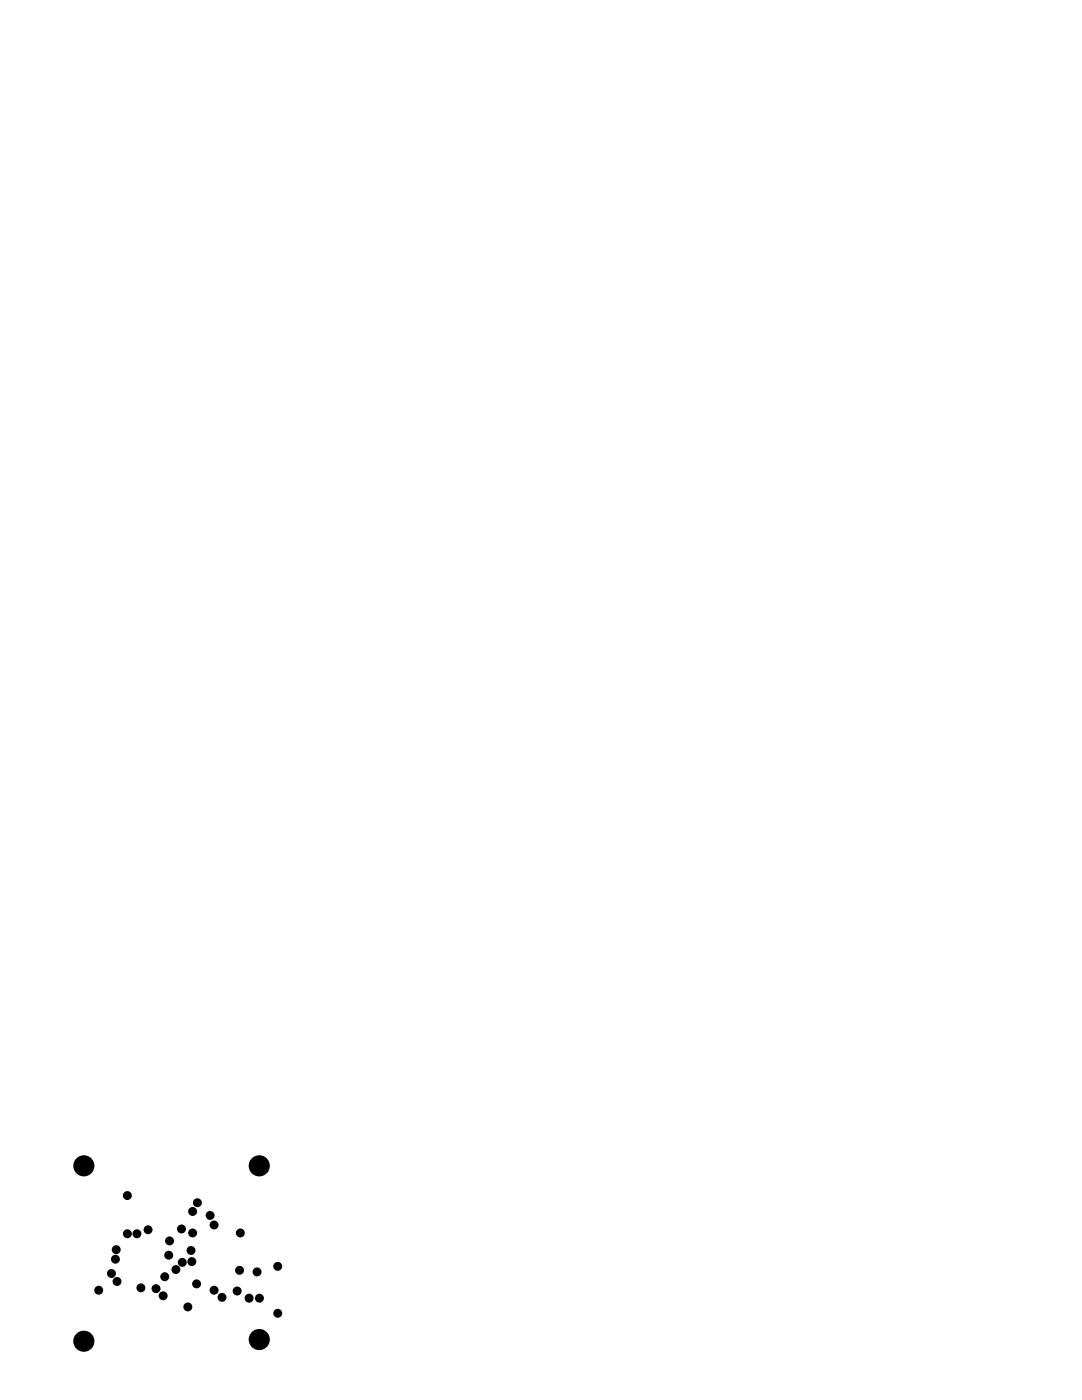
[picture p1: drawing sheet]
<svg xmlns="http://www.w3.org/2000/svg" width="216mm" height="279mm" viewBox="0 0 216 279" stroke-linecap="round" stroke-linejoin="round" font-family="sans-serif">
<g fill="#000">
<circle cx="16.7" cy="232.7" r="2.11"/>
<circle cx="25.4" cy="238.6" r=".89"/>
<circle cx="51.7" cy="232.7" r="2.11"/>
<circle cx="19.7" cy="257.5" r=".89"/>
<circle cx="22.2" cy="254.2" r=".89"/>
<circle cx="23" cy="251.3" r=".89"/>
<circle cx="23.2" cy="249.4" r=".89"/>
<circle cx="23.4" cy="255.7" r=".89"/>
<circle cx="25.4" cy="246.2" r=".89"/>
<circle cx="27.3" cy="246.2" r=".89"/>
<circle cx="28.1" cy="257" r=".89"/>
<circle cx="29.5" cy="245.4" r=".89"/>
<circle cx="31.1" cy="257.2" r=".89"/>
<circle cx="32.6" cy="258.6" r=".89"/>
<circle cx="32.9" cy="254.8" r=".89"/>
<circle cx="33.7" cy="250.5" r=".89"/>
<circle cx="33.8" cy="247.6" r=".89"/>
<circle cx="35.1" cy="253.4" r=".89"/>
<circle cx="36.2" cy="245.3" r=".89"/>
<circle cx="36.4" cy="251.9" r=".89"/>
<circle cx="38.1" cy="249.6" r=".89"/>
<circle cx="38.3" cy="251.8" r=".89"/>
<circle cx="38.4" cy="241.8" r=".89"/>
<circle cx="38.4" cy="246.1" r=".89"/>
<circle cx="39.2" cy="256.2" r=".89"/>
<circle cx="39.4" cy="240" r=".89"/>
<circle cx="41.9" cy="242.6" r=".89"/>
<circle cx="42.7" cy="257.5" r=".89"/>
<circle cx="42.7" cy="244.5" r=".89"/>
<circle cx="44.3" cy="258.9" r=".89"/>
<circle cx="47.3" cy="257.7" r=".89"/>
<circle cx="47.8" cy="253.5" r=".89"/>
<circle cx="48" cy="246.1" r=".89"/>
<circle cx="49.7" cy="259.1" r=".89"/>
<circle cx="51.3" cy="253.8" r=".89"/>
<circle cx="51.8" cy="259.1" r=".89"/>
<circle cx="55.4" cy="252.7" r=".89"/>
<circle cx="16.7" cy="267.7" r="2.11"/>
<circle cx="37.5" cy="260.8" r=".89"/>
<circle cx="51.7" cy="267.3" r="2.11"/>
<circle cx="55.4" cy="262.1" r=".89"/>
</g>
</svg>
